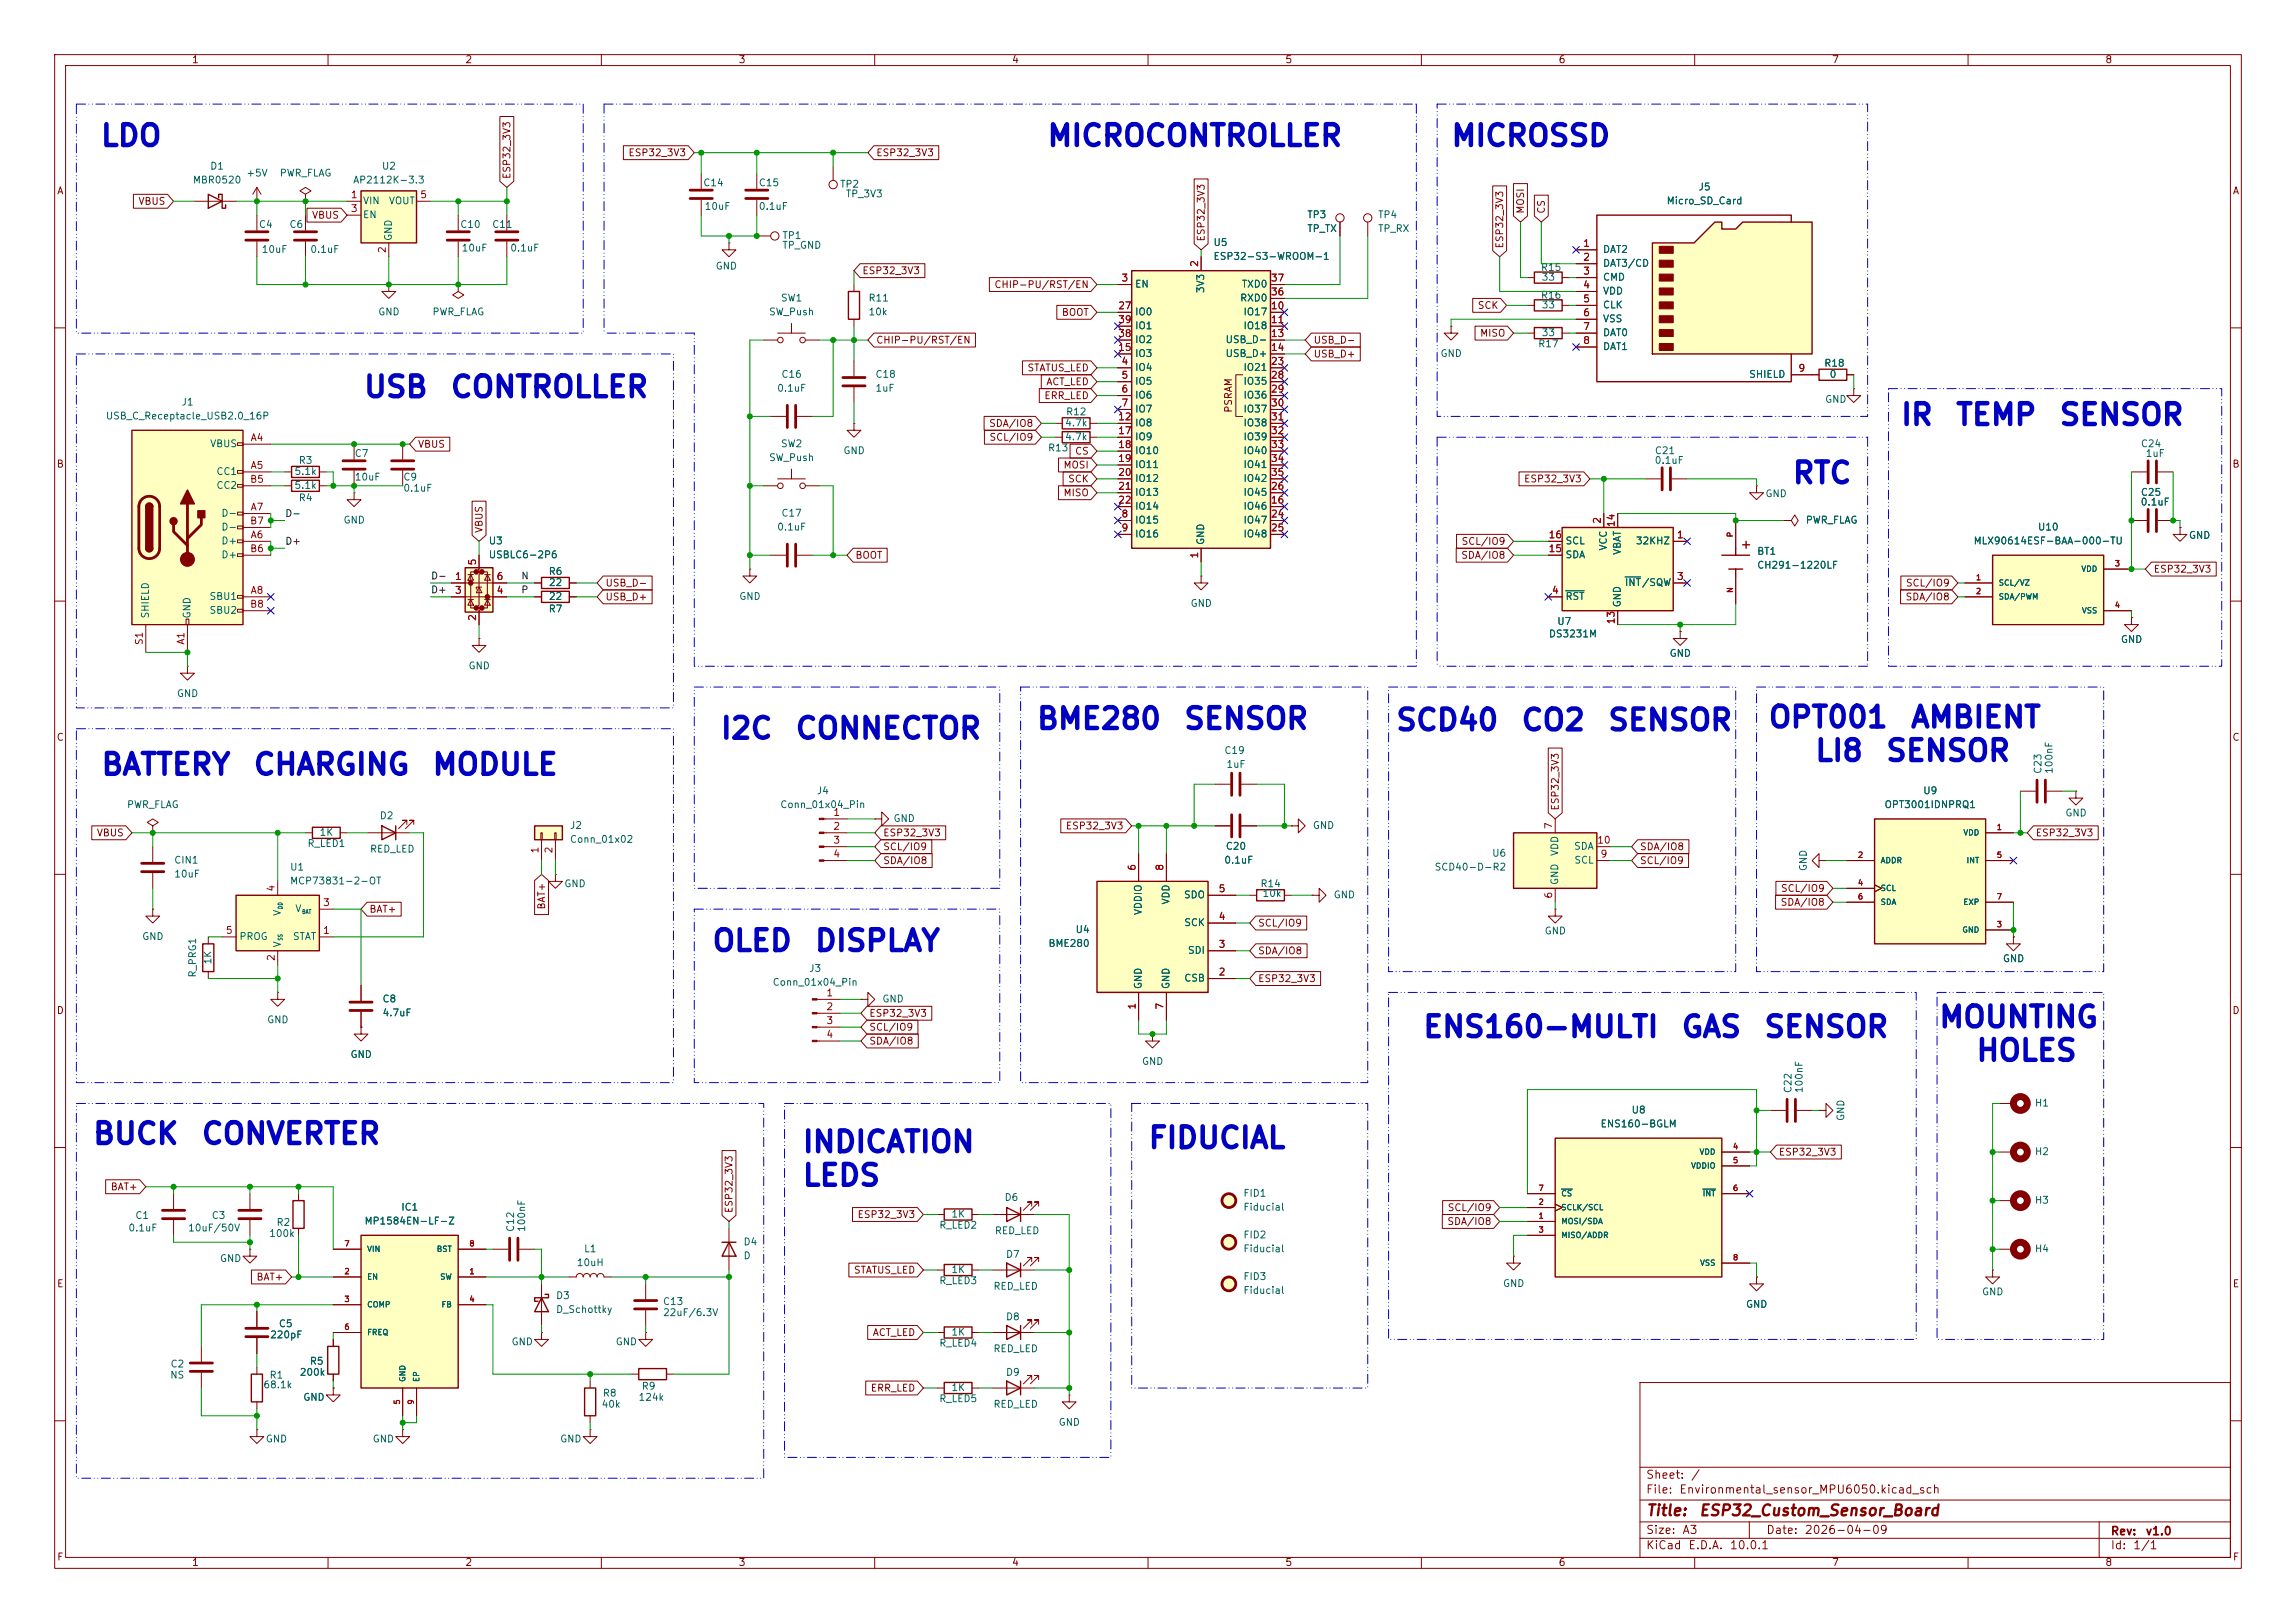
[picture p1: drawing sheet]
<svg xmlns="http://www.w3.org/2000/svg" width="420mm" height="297mm" viewBox="0 0 420 297" stroke-linecap="round" stroke-linejoin="round" font-family="sans-serif">
<defs><g id="words">
<g font-size="3.8" fill="#0000c2">
<text x="18.2" y="27.7">LDO</text>
<text x="191.3" y="27.7">MICROCONTROLLER</text>
<text x="265.2" y="27.7">MICROSSD</text>
<text x="66.3" y="73.7">USB</text>
<text x="82.2" y="73.7">CONTROLLER</text>
<text x="347.5" y="78.7">IR</text>
<text x="357.5" y="78.7">TEMP</text>
<text x="376.5" y="78.7">SENSOR</text>
<text x="327.7" y="89.4">RTC</text>
<text x="131.6" y="136.1">I2C</text>
<text x="145.3" y="136.1">CONNECTOR</text>
<text x="189.4" y="134.4">BME280</text>
<text x="216.3" y="134.4">SENSOR</text>
<text x="255.1" y="134.6">SCD40</text>
<text x="278" y="134.6">CO2</text>
<text x="293.9" y="134.6">SENSOR</text>
<text x="323.3" y="134.1">OPT001</text>
<text x="349.3" y="134.1">AMBIENT</text>
<text x="18.3" y="142.8">BATTERY</text>
<text x="46.1" y="142.8">CHARGING</text>
<text x="78.8" y="142.8">MODULE</text>
<text x="331.8" y="140.2">LI8</text>
<text x="344.7" y="140.2">SENSOR</text>
<text x="130" y="175">OLED</text>
<text x="148.8" y="175">DISPLAY</text>
<text x="260.1" y="190.8">ENS160-MULTI</text>
<text x="307.3" y="190.8">GAS</text>
<text x="322.5" y="190.8">SENSOR</text>
<text x="354.5" y="189">MOUNTING</text>
<text x="361.3" y="195.1">HOLES</text>
<text x="16.8" y="210.3">BUCK</text>
<text x="36.6" y="210.3">CONVERTER</text>
<text x="146.6" y="211.8">INDICATION</text>
<text x="209.8" y="211.1">FIDUCIAL</text>
<text x="146.6" y="218">LEDS</text>
</g>
<g font-size="2" fill="#840000">
<text x="301" y="277.9">Title:</text>
<text x="310.6" y="277.9">ESP32_Custom_Sensor_Board</text>
</g>
<g font-size="1.5" fill="#840000">
<text x="301" y="273.7">File:</text>
<text x="301" y="271">Sheet:</text>
<text x="307.1" y="273.7">Environmental_sensor_MPU6050.kicad_sch</text>
<text x="309.2" y="271">/</text>
<text x="301" y="281.1">Size:</text>
<text x="307.6" y="281.1">A3</text>
<text x="323" y="281.1">Date:</text>
<text x="330" y="281.1">2026-04-09</text>
<text x="386" y="281.3">Rev:</text>
<text x="392.4" y="281.3">v1.0</text>
<text x="301" y="283.9">KiCad</text>
<text x="308.7" y="283.9">E.D.A.</text>
<text x="316.3" y="283.9">10.0.1</text>
<text x="386" y="283.9">Id:</text>
<text x="390.1" y="283.9">1/1</text>
</g>
<g font-size="1.3" fill="#840000">
<text x="35" y="11.9">1</text>
<text x="85" y="11.9">2</text>
<text x="135" y="11.9">3</text>
<text x="185" y="11.9">4</text>
<text x="235" y="11.9">5</text>
<text x="285" y="11.9">6</text>
<text x="335" y="11.9">7</text>
<text x="385" y="11.9">8</text>
<text x="114.8" y="28.9">ESP32_3V3</text>
<text x="160.2" y="28.9">ESP32_3V3</text>
<text x="10.3" y="35.9">A</text>
<text x="93.7" y="32.9" transform="rotate(-90 93.7 32.9)">ESP32_3V3</text>
<text x="408.3" y="35.9">A</text>
<text x="25.2" y="37.8">VBUS</text>
<text x="57" y="40.3">VBUS</text>
<text x="279.1" y="39.2" transform="rotate(-90 279.1 39.2)">MOSI</text>
<text x="282.9" y="39.2" transform="rotate(-90 282.9 39.2)">CS</text>
<text x="220.7" y="44.3" transform="rotate(-90 220.7 44.3)">ESP32_3V3</text>
<text x="275.3" y="45.6" transform="rotate(-90 275.3 45.6)">ESP32_3V3</text>
<text x="157.6" y="50.5">ESP32_3V3</text>
<text x="181.8" y="53">CHIP-PU/RST/EN</text>
<text x="194.1" y="58.1">BOOT</text>
<text x="270.2" y="56.8">SCK</text>
<text x="160.2" y="63.2">CHIP-PU/RST/EN</text>
<text x="240.2" y="63.2">USB_D-</text>
<text x="240.2" y="65.7">USB_D+</text>
<text x="270.6" y="61.9">MISO</text>
<text x="187.8" y="68.3">STATUS_LED</text>
<text x="191.3" y="70.8">ACT_LED</text>
<text x="190.9" y="73.3">ERR_LED</text>
<text x="225.7" y="75.6" transform="rotate(-90 225.7 75.6)">PSRAM</text>
<text x="76.4" y="82.2">VBUS</text>
<text x="180.8" y="78.4">SDA/IO8</text>
<text x="180.9" y="81">SCL/IO9</text>
<text x="196.5" y="83.5">CS</text>
<text x="10.3" y="85.9">B</text>
<text x="194.4" y="86">MOSI</text>
<text x="195.3" y="88.6">SCK</text>
<text x="278.7" y="88.6">ESP32_3V3</text>
<text x="408.2" y="85.9">B</text>
<text x="194.4" y="91.1">MISO</text>
<text x="88.6" y="97.6" transform="rotate(-90 88.6 97.6)">VBUS</text>
<text x="267.2" y="100">SCL/IO9</text>
<text x="110.6" y="107.6">USB_D-</text>
<text x="156.4" y="102.6">BOOT</text>
<text x="267.2" y="102.6">SDA/IO8</text>
<text x="348.5" y="107.6">SCL/IO9</text>
<text x="393.9" y="105.1">ESP32_3V3</text>
<text x="110.6" y="110.2">USB_D+</text>
<text x="348.5" y="110.2">SDA/IO8</text>
<text x="10.3" y="135.9">C</text>
<text x="408.2" y="135.9">C</text>
<text x="285.4" y="148.4" transform="rotate(-90 285.4 148.4)">ESP32_3V3</text>
<text x="17.6" y="153.4">VBUS</text>
<text x="161.4" y="155.9">SCL/IO9</text>
<text x="161.4" y="153.4">ESP32_3V3</text>
<text x="194.9" y="152.1">ESP32_3V3</text>
<text x="299.9" y="155.9">SDA/IO8</text>
<text x="372.3" y="153.4">ESP32_3V3</text>
<text x="161.4" y="158.4">SDA/IO8</text>
<text x="299.9" y="158.4">SCL/IO9</text>
<text x="67.5" y="167.3">BAT+</text>
<text x="100" y="166.6" transform="rotate(-90 100 166.6)">BAT+</text>
<text x="325.6" y="166.1">SDA/IO8</text>
<text x="325.7" y="163.5">SCL/IO9</text>
<text x="230" y="169.9">SCL/IO9</text>
<text x="230" y="174.9">SDA/IO8</text>
<text x="10.3" y="185.9">D</text>
<text x="230" y="180">ESP32_3V3</text>
<text x="408.2" y="185.9">D</text>
<text x="158.9" y="188.9">SCL/IO9</text>
<text x="158.9" y="191.5">SDA/IO8</text>
<text x="158.9" y="186.4">ESP32_3V3</text>
<text x="325.3" y="211.8">ESP32_3V3</text>
<text x="20.1" y="218.1">BAT+</text>
<text x="264.7" y="221.9">SCL/IO9</text>
<text x="134.3" y="222.1" transform="rotate(-90 134.3 222.1)">ESP32_3V3</text>
<text x="156.8" y="223.2">ESP32_3V3</text>
<text x="264.6" y="224.5">SDA/IO8</text>
<text x="156.1" y="233.4">STATUS_LED</text>
<text x="10.3" y="235.9">E</text>
<text x="46.8" y="234.6">BAT+</text>
<text x="408.3" y="235.9">E</text>
<text x="159.5" y="244.8">ACT_LED</text>
<text x="159.2" y="255">ERR_LED</text>
<text x="10.3" y="285.9">F</text>
<text x="35" y="286.9">1</text>
<text x="85" y="286.9">2</text>
<text x="135" y="286.9">3</text>
<text x="185" y="286.9">4</text>
<text x="235" y="286.9">5</text>
<text x="285" y="286.9">6</text>
<text x="335" y="286.9">7</text>
<text x="385" y="286.9">8</text>
<text x="408.3" y="285.9">F</text>
</g>
<g font-size="1.3" fill="#006464">
<text x="35.2" y="33.9">MBR0520</text>
<text x="38.3" y="31.3">D1</text>
<text x="45" y="32.6">+5V</text>
<text x="51.1" y="32.6">PWR_FLAG</text>
<text x="64.5" y="33.9">AP2112K-3.3</text>
<text x="69.7" y="31.3">U2</text>
<text x="128.5" y="34.4">C14</text>
<text x="138.7" y="34.4">C15</text>
<text x="153.6" y="34.6">TP2</text>
<text x="310.6" y="35.2">J5</text>
<text x="66.3" y="37.7">VIN</text>
<text x="66.3" y="40.2">EN</text>
<text x="71" y="37.7">VOUT</text>
<text x="128.8" y="38.7">10uF</text>
<text x="138.7" y="38.7">0.1uF</text>
<text x="154.6" y="36.4">TP_3V3</text>
<text x="239" y="40.2">TP3</text>
<text x="252" y="40.2">TP4</text>
<text x="304.8" y="37.7">Micro_SD_Card</text>
<text x="47.3" y="42">C4</text>
<text x="47.8" y="46.6">10uF</text>
<text x="52.8" y="42">C6</text>
<text x="56.7" y="46.6">0.1uF</text>
<text x="72" y="44.2" transform="rotate(-90 72 44.2)">GND</text>
<text x="84.1" y="42">C10</text>
<text x="84.3" y="46.3">10uF</text>
<text x="89.9" y="42">C11</text>
<text x="93.2" y="46.3">0.1uF</text>
<text x="143" y="44">TP1</text>
<text x="143" y="45.8">TP_GND</text>
<text x="221.9" y="45.3">U5</text>
<text x="221.9" y="47.9">ESP32-S3-WROOM-1</text>
<text x="239" y="42.8">TP_TX</text>
<text x="252" y="42.8">TP_RX</text>
<text x="293.1" y="46.6">DAT2</text>
<text x="130.8" y="49.6">GND</text>
<text x="207.5" y="52.9">EN</text>
<text x="220.6" y="53.7" transform="rotate(-90 220.6 53.7)">3V3</text>
<text x="227" y="52.9">TXD0</text>
<text x="281.8" y="49.9">R15</text>
<text x="281.9" y="51.7">33</text>
<text x="293.1" y="49.1">DAT3/CD</text>
<text x="293.1" y="51.7">CMD</text>
<text x="69.1" y="58">GND</text>
<text x="79" y="58">PWR_FLAG</text>
<text x="140.6" y="58">SW_Push</text>
<text x="142.7" y="55.5">SW1</text>
<text x="158.8" y="58">10k</text>
<text x="158.8" y="55.5">R11</text>
<text x="207.5" y="58">IO0</text>
<text x="226.7" y="55.5">RXD0</text>
<text x="227.3" y="58">IO17</text>
<text x="281.8" y="55">R16</text>
<text x="281.9" y="56.7">33</text>
<text x="293.1" y="54.2">VDD</text>
<text x="293.1" y="56.7">CLK</text>
<text x="293.1" y="59.3">VSS</text>
<text x="207.5" y="65.6">IO3</text>
<text x="207.5" y="63.1">IO2</text>
<text x="207.5" y="60.6">IO1</text>
<text x="224.1" y="63.1">USB_D-</text>
<text x="224.1" y="65.6">USB_D+</text>
<text x="227.3" y="60.6">IO18</text>
<text x="263.4" y="65.6">GND</text>
<text x="281.3" y="63.9">R17</text>
<text x="281.9" y="61.8">33</text>
<text x="293.1" y="61.8">DAT0</text>
<text x="293.1" y="64.4">DAT1</text>
<text x="142" y="72">0.1uF</text>
<text x="142.8" y="69.4">C16</text>
<text x="160" y="72">1uF</text>
<text x="160" y="69.4">C18</text>
<text x="207.5" y="68.2">IO4</text>
<text x="207.5" y="70.7">IO5</text>
<text x="227.3" y="68.2">IO21</text>
<text x="227.3" y="70.7">IO35</text>
<text x="319.8" y="69.4">SHIELD</text>
<text x="333.6" y="67.4">R18</text>
<text x="334.6" y="69.4">0</text>
<text x="19.3" y="77.1">USB_C_Receptacle_USB2.0_16P</text>
<text x="33.1" y="74.5">J1</text>
<text x="194.9" y="76.3">R12</text>
<text x="207.5" y="73.3">IO6</text>
<text x="207.5" y="75.8">IO7</text>
<text x="227.3" y="73.3">IO36</text>
<text x="227.3" y="75.8">IO37</text>
<text x="333.8" y="74">GND</text>
<text x="38.3" y="82.1">VBUS</text>
<text x="64.8" y="83.9">C7</text>
<text x="142.7" y="82.1">SW2</text>
<text x="154.2" y="83.4">GND</text>
<text x="191.6" y="82.9">R13</text>
<text x="194.7" y="78.3">4.7k</text>
<text x="194.7" y="80.9">4.7k</text>
<text x="207.5" y="78.3">IO8</text>
<text x="207.5" y="80.9">IO9</text>
<text x="207.5" y="83.4">IO10</text>
<text x="227.3" y="78.3">IO38</text>
<text x="227.3" y="80.9">IO39</text>
<text x="227.3" y="83.4">IO40</text>
<text x="302.6" y="83.4">C21</text>
<text x="391.5" y="82.1">C24</text>
<text x="392.4" y="83.9">1uF</text>
<text x="39.5" y="87.2">CC1</text>
<text x="39.5" y="89.8">CC2</text>
<text x="53.8" y="89.8">5.1k</text>
<text x="53.8" y="87.2">5.1k</text>
<text x="54.5" y="85.2">R3</text>
<text x="64.8" y="88.2">10uF</text>
<text x="73.7" y="88.2">C9</text>
<text x="140.6" y="84.7">SW_Push</text>
<text x="207.5" y="86">IO11</text>
<text x="207.5" y="88.5">IO12</text>
<text x="227.3" y="86">IO41</text>
<text x="227.3" y="88.5">IO42</text>
<text x="302.6" y="85.2">0.1uF</text>
<text x="40.4" y="94.8">D-</text>
<text x="54.5" y="92">R4</text>
<text x="73.7" y="90.3">0.1uF</text>
<text x="142.8" y="94.8">C17</text>
<text x="207.5" y="91">IO13</text>
<text x="207.5" y="93.6">IO14</text>
<text x="227.3" y="93.6">IO46</text>
<text x="227.3" y="91">IO45</text>
<text x="322.8" y="91.3">GND</text>
<text x="391.5" y="92.8">0.1uF</text>
<text x="391.5" y="91">C25</text>
<text x="40.4" y="99.9">D+</text>
<text x="40.4" y="97.4">D-</text>
<text x="62.7" y="96.1">GND</text>
<text x="89.3" y="99.9">U3</text>
<text x="142" y="97.4">0.1uF</text>
<text x="207.5" y="96.1">IO15</text>
<text x="207.5" y="98.7">IO16</text>
<text x="220.6" y="99.8" transform="rotate(-90 220.6 99.8)">GND</text>
<text x="227.3" y="96.1">IO47</text>
<text x="227.3" y="98.7">IO48</text>
<text x="286.3" y="99.9">SCL</text>
<text x="294.2" y="100.9" transform="rotate(-90 294.2 100.9)">VCC</text>
<text x="296.8" y="101.6" transform="rotate(-90 296.8 101.6)">VBAT</text>
<text x="299.1" y="99.9">32KHZ</text>
<text x="321.3" y="101.8">BT1</text>
<text x="330.2" y="96.1">PWR_FLAG</text>
<text x="360.9" y="99.9">MLX90614ESF-BAA-000-TU</text>
<text x="372.7" y="97.4">U10</text>
<text x="400.3" y="98.9">GND</text>
<text x="40.4" y="102.5">D+</text>
<text x="89.3" y="102.5">USBLC6-2P6</text>
<text x="100.3" y="105.5">R6</text>
<text x="100.3" y="107.5">22</text>
<text x="286.3" y="102.5">SDA</text>
<text x="297.1" y="107.5">INT/SQW</text>
<text x="321.3" y="104.4">CH291-1220LF</text>
<text x="27.5" y="113.3" transform="rotate(-90 27.5 113.3)">SHIELD</text>
<text x="35.2" y="113.3" transform="rotate(-90 35.2 113.3)">GND</text>
<text x="38.2" y="110.1">SBU1</text>
<text x="38.2" y="112.6">SBU2</text>
<text x="100.3" y="112.4">R7</text>
<text x="100.3" y="110.1">22</text>
<text x="135.1" y="110.1">GND</text>
<text x="217.7" y="111.4">GND</text>
<text x="286.3" y="110.1">RST</text>
<text x="296.8" y="111.3" transform="rotate(-90 296.8 111.3)">GND</text>
<text x="283.2" y="116.9">DS3231M</text>
<text x="284.7" y="114.7">U7</text>
<text x="387.9" y="118">GND</text>
<text x="85.6" y="122.8">GND</text>
<text x="305.3" y="120.5">GND</text>
<text x="32.3" y="127.9">GND</text>
<text x="223.9" y="138.3">C19</text>
<text x="224.2" y="140.8">1uF</text>
<text x="373.7" y="141.7" transform="rotate(-90 373.7 141.7)">C23</text>
<text x="375.8" y="141.7" transform="rotate(-90 375.8 141.7)">100nF</text>
<text x="23.1" y="148.2">PWR_FLAG</text>
<text x="142.6" y="148.2">Conn_01x04_Pin</text>
<text x="149.3" y="145.6">J4</text>
<text x="344.6" y="148.2">OPT3001IDNPRQ1</text>
<text x="351.7" y="145.6">U9</text>
<text x="377.7" y="149.7">GND</text>
<text x="56.1" y="155.3">R_LED1</text>
<text x="58.3" y="153.3">1K</text>
<text x="69.4" y="150.2">D2</text>
<text x="104.1" y="152">J2</text>
<text x="104.1" y="154.5">Conn_01x02</text>
<text x="163.3" y="150.7">GND</text>
<text x="224.1" y="155.8">C20</text>
<text x="240" y="152">GND</text>
<text x="287.8" y="155.8">SDA</text>
<text x="31.8" y="158.3">CIN1</text>
<text x="31.8" y="160.9">10uF</text>
<text x="53" y="159.6">U1</text>
<text x="67.6" y="156.3">RED_LED</text>
<text x="223.8" y="158.3">0.1uF</text>
<text x="262.3" y="159.6">SCD40-D-R2</text>
<text x="272.8" y="157.1">U6</text>
<text x="285.3" y="156.7" transform="rotate(-90 285.3 156.7)">VDD</text>
<text x="287.9" y="158.3">SCL</text>
<text x="330.8" y="159.5" transform="rotate(-90 330.8 159.5)">GND</text>
<text x="51.7" y="167.7" transform="rotate(-90 51.7 167.7)">V</text>
<text x="53" y="162.2">MCP73831-2-OT</text>
<text x="53.9" y="167.2">V</text>
<text x="103.1" y="162.7">GND</text>
<text x="209.1" y="167.6" transform="rotate(-90 209.1 167.6)">VDDIO</text>
<text x="214.2" y="165.6" transform="rotate(-90 214.2 165.6)">VDD</text>
<text x="216.5" y="164.7">SDO</text>
<text x="230.5" y="162.7">R14</text>
<text x="230.8" y="164.4">10k</text>
<text x="243.8" y="164.7">GND</text>
<text x="285.3" y="162.1" transform="rotate(-90 285.3 162.1)">GND</text>
<text x="25.9" y="172.3">GND</text>
<text x="43.7" y="172.3">PROG</text>
<text x="51.7" y="173.5" transform="rotate(-90 51.7 173.5)">V</text>
<text x="53.5" y="172.3">STAT</text>
<text x="191.7" y="173.6">BME280</text>
<text x="196.6" y="171">U4</text>
<text x="216.5" y="169.8">SCK</text>
<text x="282.4" y="171.3">GND</text>
<text x="36.2" y="179" transform="rotate(-90 36.2 179)">R_PRG1</text>
<text x="39" y="176.6" transform="rotate(-90 39 176.6)">1K</text>
<text x="147.9" y="178.2">J3</text>
<text x="216.5" y="179.9">CSB</text>
<text x="217.2" y="174.9">SDI</text>
<text x="366.3" y="176.4">GND</text>
<text x="69.9" y="183.7">C8</text>
<text x="141.2" y="180.7">Conn_01x04_Pin</text>
<text x="161.3" y="183.7">GND</text>
<text x="209.1" y="181.1" transform="rotate(-90 209.1 181.1)">GND</text>
<text x="214.2" y="181.1" transform="rotate(-90 214.2 181.1)">GND</text>
<text x="48.8" y="187.6">GND</text>
<text x="69.9" y="186.3">4.7uF</text>
<text x="64" y="193.9">GND</text>
<text x="208.8" y="195.2">GND</text>
<text x="328" y="200.1" transform="rotate(-90 328 200.1)">C22</text>
<text x="330" y="200.1" transform="rotate(-90 330 200.1)">100nF</text>
<text x="372.1" y="202.8">H1</text>
<text x="292.7" y="206.6">ENS160-BGLM</text>
<text x="298.3" y="204.1">U8</text>
<text x="337.7" y="205.2" transform="rotate(-90 337.7 205.2)">GND</text>
<text x="372.1" y="211.7">H2</text>
<text x="73.3" y="221.8">IC1</text>
<text x="183.7" y="220.1">D6</text>
<text x="227.3" y="219.3">FID1</text>
<text x="227.3" y="221.8">Fiducial</text>
<text x="372.1" y="220.6">H3</text>
<text x="23.4" y="225.7">0.1uF</text>
<text x="24.6" y="223.4">C1</text>
<text x="34.3" y="225.7">10uF/50V</text>
<text x="38.6" y="223.4">C3</text>
<text x="49.1" y="226.7">100k</text>
<text x="50.5" y="224.6">R2</text>
<text x="66.6" y="224.4">MP1584EN-LF-Z</text>
<text x="94.3" y="225.5" transform="rotate(-90 94.3 225.5)">C12</text>
<text x="96.4" y="225.5" transform="rotate(-90 96.4 225.5)">100nF</text>
<text x="171.7" y="225.1">R_LED2</text>
<text x="173.9" y="223.1">1K</text>
<text x="181.9" y="226.2">RED_LED</text>
<text x="227.3" y="226.9">FID2</text>
<text x="40.1" y="231.2">GND</text>
<text x="105.4" y="232">10uH</text>
<text x="106.7" y="229.5">L1</text>
<text x="135.9" y="228.2">D4</text>
<text x="135.9" y="230.7">D</text>
<text x="173.9" y="233.3">1K</text>
<text x="183.9" y="230.5">D7</text>
<text x="227.3" y="229.5">Fiducial</text>
<text x="372.1" y="229.5">H4</text>
<text x="101.6" y="238">D3</text>
<text x="121.2" y="239.1">C13</text>
<text x="171.7" y="235.3">R_LED3</text>
<text x="181.6" y="236.3">RED_LED</text>
<text x="227.3" y="234.5">FID3</text>
<text x="227.3" y="237.1">Fiducial</text>
<text x="274.8" y="235.8">GND</text>
<text x="319.3" y="239.6">GND</text>
<text x="362.5" y="237.3">GND</text>
<text x="49.3" y="245.2">220pF</text>
<text x="50.9" y="243.2">C5</text>
<text x="101.6" y="240.6">D_Schottky</text>
<text x="121.2" y="241.1">22uF/6.3V</text>
<text x="173.9" y="244.7">1K</text>
<text x="183.9" y="241.9">D8</text>
<text x="31.1" y="250.5">C2</text>
<text x="56.6" y="250">R5</text>
<text x="93.5" y="246.5">GND</text>
<text x="112.5" y="246.5">GND</text>
<text x="171.7" y="246.7">R_LED4</text>
<text x="181.6" y="247.8">RED_LED</text>
<text x="31" y="252.6">NS</text>
<text x="48.1" y="254.4">68.1k</text>
<text x="49.2" y="252.6">R1</text>
<text x="54.7" y="252.1">200k</text>
<text x="55.4" y="256.6">GND</text>
<text x="109.9" y="257.9">40k</text>
<text x="110.2" y="255.9">R8</text>
<text x="116.7" y="256.6">124k</text>
<text x="117.3" y="254.6">R9</text>
<text x="171.7" y="256.9">R_LED5</text>
<text x="173.9" y="254.9">1K</text>
<text x="181.6" y="257.9">RED_LED</text>
<text x="183.9" y="252.1">D9</text>
<text x="193.5" y="261.2">GND</text>
<text x="48.5" y="264.3">GND</text>
<text x="68.1" y="264.3">GND</text>
<text x="102.4" y="264.3">GND</text>
</g>
<g font-size="1.3" fill="#a90000">
<text x="64.1" y="36.6">1</text>
<text x="64.1" y="39.1">3</text>
<text x="76.8" y="36.6">5</text>
<text x="70.9" y="46.4" transform="rotate(-90 70.9 46.4)">2</text>
<text x="289.5" y="45.5">1</text>
<text x="205" y="51.8">3</text>
<text x="219.5" y="49" transform="rotate(-90 219.5 49)">2</text>
<text x="232.4" y="51.8">37</text>
<text x="289.5" y="48">2</text>
<text x="289.5" y="50.5">3</text>
<text x="289.5" y="53.1">4</text>
<text x="204.4" y="56.9">27</text>
<text x="204.4" y="59.4">39</text>
<text x="232.4" y="56.9">10</text>
<text x="232.4" y="59.4">11</text>
<text x="232.4" y="54.4">36</text>
<text x="289.5" y="55.6">5</text>
<text x="289.5" y="58.2">6</text>
<text x="204.4" y="64.5">15</text>
<text x="204.4" y="62">38</text>
<text x="232.4" y="62">13</text>
<text x="232.4" y="64.5">14</text>
<text x="289.5" y="60.7">7</text>
<text x="289.5" y="63.2">8</text>
<text x="205" y="67.1">4</text>
<text x="205" y="69.6">5</text>
<text x="232.4" y="67.1">23</text>
<text x="232.4" y="69.6">28</text>
<text x="328.9" y="68.3">9</text>
<text x="204.4" y="77.2">12</text>
<text x="205" y="72.1">6</text>
<text x="205" y="74.7">7</text>
<text x="232.4" y="72.1">29</text>
<text x="232.4" y="74.7">30</text>
<text x="232.4" y="77.2">31</text>
<text x="45.7" y="81">A4</text>
<text x="204.4" y="79.8">17</text>
<text x="204.4" y="82.3">18</text>
<text x="232.4" y="79.8">32</text>
<text x="232.4" y="82.3">33</text>
<text x="45.6" y="88.6">B5</text>
<text x="45.7" y="86.1">A5</text>
<text x="204.4" y="84.8">19</text>
<text x="204.4" y="87.4">20</text>
<text x="204.4" y="89.9">21</text>
<text x="232.4" y="89.9">26</text>
<text x="232.4" y="84.8">34</text>
<text x="232.4" y="87.4">35</text>
<text x="45.7" y="93.7">A7</text>
<text x="204.4" y="92.5">22</text>
<text x="205" y="95">8</text>
<text x="232.4" y="92.5">16</text>
<text x="232.4" y="95">24</text>
<text x="293.1" y="96" transform="rotate(-90 293.1 96)">2</text>
<text x="45.6" y="101.3">B6</text>
<text x="45.6" y="96.3">B7</text>
<text x="45.7" y="98.8">A6</text>
<text x="205" y="97.5">9</text>
<text x="232.4" y="97.5">25</text>
<text x="283.2" y="101.3">15</text>
<text x="283.2" y="98.8">16</text>
<text x="295.7" y="96.6" transform="rotate(-90 295.7 96.6)">14</text>
<text x="306.6" y="98.8">1</text>
<text x="83.1" y="106.4">1</text>
<text x="87.4" y="103.6" transform="rotate(-90 87.4 103.6)">5</text>
<text x="90.7" y="106.4">6</text>
<text x="219.5" y="102.3" transform="rotate(-90 219.5 102.3)">1</text>
<text x="306.6" y="106.4">3</text>
<text x="45.6" y="111.5">B8</text>
<text x="45.7" y="109">A8</text>
<text x="83.1" y="109">3</text>
<text x="87.4" y="113.7" transform="rotate(-90 87.4 113.7)">2</text>
<text x="90.7" y="109">4</text>
<text x="283.8" y="109">4</text>
<text x="26.4" y="118.2" transform="rotate(-90 26.4 118.2)">S1</text>
<text x="34" y="118.1" transform="rotate(-90 34 118.1)">A1</text>
<text x="295.7" y="114.3" transform="rotate(-90 295.7 114.3)">13</text>
<text x="152.3" y="149.6">1</text>
<text x="152.3" y="152.1">2</text>
<text x="152.3" y="154.7">3</text>
<text x="284.2" y="151.8" transform="rotate(-90 284.2 151.8)">7</text>
<text x="292.1" y="154.7">10</text>
<text x="98.8" y="156.3" transform="rotate(-90 98.8 156.3)">1</text>
<text x="101.3" y="156.3" transform="rotate(-90 101.3 156.3)">2</text>
<text x="152.3" y="157.2">4</text>
<text x="208" y="159.5" transform="rotate(-90 208 159.5)">6</text>
<text x="213.1" y="159.5" transform="rotate(-90 213.1 159.5)">8</text>
<text x="292.7" y="157.2">9</text>
<text x="50.5" y="163.3" transform="rotate(-90 50.5 163.3)">4</text>
<text x="59" y="166.1">3</text>
<text x="222.8" y="163.6">5</text>
<text x="284.2" y="164.5" transform="rotate(-90 284.2 164.5)">6</text>
<text x="41.2" y="171.2">5</text>
<text x="59" y="171.2">1</text>
<text x="222.8" y="173.7">3</text>
<text x="222.8" y="168.7">4</text>
<text x="50.5" y="176" transform="rotate(-90 50.5 176)">2</text>
<text x="222.8" y="178.8">2</text>
<text x="151.1" y="182.6">1</text>
<text x="151.1" y="185.2">2</text>
<text x="208" y="184.9" transform="rotate(-90 208 184.9)">1</text>
<text x="213.1" y="184.9" transform="rotate(-90 213.1 184.9)">7</text>
<text x="151.1" y="187.7">3</text>
<text x="151.1" y="190.2">4</text>
</g>
<g font-size="1.3" fill="#0f0f0f">
<text x="52.1" y="94.9">D-</text>
<text x="52.1" y="100">D+</text>
<text x="78.7" y="106.3">D-</text>
<text x="95.2" y="106.3">N</text>
<text x="78.7" y="108.9">D+</text>
<text x="95.2" y="108.9">P</text>
</g>
<g font-size="1" fill="#a90000">
<text x="317.2" y="98.4" transform="rotate(-90 317.2 98.4)">P</text>
<text x="361.3" y="106.4">1</text>
<text x="386.7" y="103.9">3</text>
<text x="317.2" y="108.6" transform="rotate(-90 317.2 108.6)">N</text>
<text x="361.3" y="109">2</text>
<text x="386.7" y="111.5">4</text>
<text x="365.1" y="152.1">1</text>
<text x="339.7" y="157.2">2</text>
<text x="365.1" y="157.2">5</text>
<text x="339.7" y="162.3">4</text>
<text x="339.7" y="164.8">6</text>
<text x="365.1" y="164.8">7</text>
<text x="365.1" y="169.9">3</text>
<text x="316.9" y="210.6">4</text>
<text x="316.9" y="213.1">5</text>
<text x="281.3" y="220.7">2</text>
<text x="281.3" y="218.2">7</text>
<text x="316.9" y="218.2">6</text>
<text x="281.3" y="223.3">1</text>
<text x="281.3" y="225.8">3</text>
<text x="62.9" y="233.4">2</text>
<text x="62.9" y="228.3">7</text>
<text x="85.7" y="233.4">1</text>
<text x="85.7" y="228.3">8</text>
<text x="316.9" y="230.9">8</text>
<text x="62.9" y="238.5">3</text>
<text x="85.7" y="238.5">4</text>
<text x="62.9" y="243.6">6</text>
<text x="73.4" y="257.2" transform="rotate(-90 73.4 257.2)">5</text>
<text x="75.9" y="257.2" transform="rotate(-90 75.9 257.2)">9</text>
</g>
<g font-size="1" fill="#006464">
<text x="365.5" y="107.4">SCL/VZ</text>
<text x="380.6" y="104.9">VDD</text>
<text x="365.5" y="110">SDA/PWM</text>
<text x="380.7" y="112.5">VSS</text>
<text x="359" y="153.1">VDD</text>
<text x="343.9" y="158.2">ADDR</text>
<text x="359.6" y="158.2">INT</text>
<text x="343.9" y="163.3">SCL</text>
<text x="343.9" y="165.8">SDA</text>
<text x="359" y="165.8">EXP</text>
<text x="358.9" y="170.9">GND</text>
<text x="309.2" y="214.1">VDDIO</text>
<text x="310.8" y="211.6">VDD</text>
<text x="285.5" y="221.7">SCLK/SCL</text>
<text x="285.5" y="219.2">CS</text>
<text x="311.4" y="219.2">INT</text>
<text x="285.5" y="224.3">MOSI/SDA</text>
<text x="285.5" y="226.8">MISO/ADDR</text>
<text x="67.1" y="229.3">VIN</text>
<text x="79.8" y="229.3">BST</text>
<text x="310.9" y="231.9">VSS</text>
<text x="67.1" y="234.4">EN</text>
<text x="67.1" y="239.5">COMP</text>
<text x="80.4" y="234.4">SW</text>
<text x="80.7" y="239.5">FB</text>
<text x="67.1" y="244.6">FREQ</text>
<text x="74.4" y="253" transform="rotate(-90 74.4 253)">GND</text>
<text x="76.9" y="253" transform="rotate(-90 76.9 253)">EP</text>
</g>
<g font-size=".8" fill="#006464">
<text x="51.9" y="166.4" transform="rotate(-90 51.9 166.4)">DD</text>
<text x="55.2" y="167.4">BAT</text>
<text x="51.9" y="172.2" transform="rotate(-90 51.9 172.2)">SS</text>
</g>
</g></defs>
<g fill="none" stroke="#840000" stroke-width=".18">
<path d="M10 10h400v277h-400zM12 12h396v273h-396zM60 10v2M110 10v2M160 10v2M210 10v2M260 10v2M310 10v2M360 10v2M10 60h2M408 60h2M321.3 88.9v1.3h1.3l-1.3 1.2-1.3-1.2h1.3"/>
<path d="M321.3 88.9h.1M10 110h2M408 110h2M10 160h2M55.9 152.4h1.2M62.2 152.4h1.3M67.3 152.4h7.6M74.4 150.9v-.8h-.7h.7l-1.5 1.5M75.7 150.9v-.8h-.8h.8l-1.5 1.5M160 149.9h1.3v-1.3l1.3 1.3-1.3 1.2v-1.2M160 149.9h.1M408 160h2"/>
<path d="M66 188v1.2h1.3l-1.3 1.3-1.2-1.3h1.2M66 188h.1M66 180.3v2.8M66 185.2v2.8M10 210h2M408 210h2M195.6 255.3v1.2h1.2l-1.2 1.3-1.3-1.3h1.3M195.6 255.3h.1M300 253h108v32h-108zM10 260h2M300 278.5h108M300 274.5h108"/>
<path d="M300 268.5h108M320 278.5v3M384 278.5v6.5M408 260h2M60 285v2M110 285v2M160 285v2M210 285v2M260 285v2M300 281.5h108M310 285v2M360 285v2"/>
</g>
<path d="M64 183.4h4.1M64 184.9h4.1" fill="none" stroke="#840000" stroke-width=".51"/>
<path d="M57.1 151.4h5.1v2h-5.1zM69.8 151.1l2.6 1.3-2.6 1.3zM72.4 151.1v2.6" fill="none" stroke="#840000" stroke-width=".25"/>
<path d="M43.2 163.8h15.2v10.2h-15.2z" fill="#ffffc2"/>
<path d="M43.2 163.8h15.2v10.2h-15.2z" fill="none" stroke="#840000" stroke-width=".25"/>
<g fill="none" stroke="#840000" stroke-width=".18">
<path d="M40.6 171.5h2.6M50.8 161.3v2.5M50.8 174v2.5M58.4 171.5h2.6M58.4 166.4h2.6M50.8 181.6v1.3h1.3l-1.3 1.3-1.3-1.3h1.3M50.8 181.6h.1M149.5 182.9h4.2M149.5 185.4h4.2M149.5 188h4.2M149.5 190.5h4.2M157.5 182.9h1.2v-1.3l1.3 1.3-1.3 1.3v-1.3"/>
<path d="M157.5 182.9h.1M45.7 218.4v2.8M45.7 228.6v1.3h1.3l-1.3 1.2-1.3-1.2h1.3M45.7 228.6h.1M45.7 223.3v2.8"/>
</g>
<path d="M43.7 221.5h4.1M43.7 223h4.1" fill="none" stroke="#840000" stroke-width=".51"/>
<g fill="#840000" stroke="#840000" stroke-width=".18">
<path d="M148.6 182.8h.9v.2h-.9z"/>
<path d="M148.6 185.3h.9v.2h-.9z"/>
<path d="M148.6 187.8h.9v.3h-.9z"/>
<path d="M148.6 190.4h.9v.2h-.9z"/>
</g>
<path d="M24.1 78.7h20.3v35.6h-20.3z" fill="#ffffc2"/>
<g fill="none" stroke="#840000" stroke-width=".18">
<path d="M245.1 40.6v2.6M250.2 40.6v2.6M331.5 68.6h1.2M337.8 68.6h1.3M339.1 71.1v1.3h1.3l-1.3 1.3-1.3-1.3h1.3M339.1 71.1h.1M43.4 81h1v.5h-1zM43.4 86.1h1v.5h-1zM43.4 88.6h1v.6h-1zM43.4 93.7h1v.5h-1zM43.4 96.3h1v.5h-1zM43.4 98.8h1v.5h-1z"/>
<path d="M44.4 81.3h5.1M44.4 86.4h5.1M44.4 99.1h5.1M44.4 94h5.1M44.4 88.9h5.1M44.4 96.5h5.1M64.8 90.2v1.2h1.2l-1.2 1.3-1.3-1.3h1.3M64.8 90.2h.1M326.4 95.3h1.3l.6-1.1 .6 1.1-.6 1-.6-1M326.4 95.3h.1M26.7 114.3v5.1M34 113.3h.5v1h-.5z"/>
<path d="M34.3 114.3v5.1M43.4 101.3h1v.6h-1zM43.4 109h1v.5h-1zM43.4 111.5h1v.5h-1zM44.4 109.2h5.1M44.4 101.6h5.1M44.4 111.8h5.1M34.3 121.9v1.3h1.3l-1.3 1.3-1.3-1.3h1.3M34.3 121.9h.1M31.7 218.4v2.8M54.6 218.4v1.3M31.7 223.3v2.8"/>
<path d="M54.6 224.8v1.3M90.2 228.6h2.8M95 228.6h2.8M99.1 234.9v7.7M104.1 233.7h1.3a.64 .64 0 0 1 .6-.7 .64 .64 0 0 1 .7 .7 .64 .64 0 0 1 .6-.7 .64 .64 0 0 1 .6 .7 .64 .64 0 0 1 .7-.7 .64 .64 0 0 1 .6 .7 .64 .64 0 0 1 .7-.7 .64 .64 0 0 1 .6 .7h1.3M181.6 232.4h7.6M188.7 230.9v-.8h-.7h.7l-1.5 1.5M190 230.9v-.8h-.8h.8l-1.5 1.5M47 240v2.8M47 244.9v2.7M99.1 243.8v1.3h1.2l-1.2 1.3-1.3-1.3h1.3M99.1 243.8h.1"/>
<path d="M107.9 252.7v1.3M107.9 259.1v1.2M181.6 254h7.6M188.7 252.5v-.8h-.7h.7l-1.5 1.5M190 252.5v-.8h-.8h.8l-1.5 1.5M73.7 261.6v1.3h1.2l-1.2 1.3-1.3-1.3h1.3M73.7 261.6h.1M107.9 261.6v1.3h1.3l-1.3 1.3-1.2-1.3h1.2M107.9 261.6h.1"/>
<circle cx="245.1" cy="39.9" r=".76"/>
<circle cx="250.2" cy="39.9" r=".76"/>
</g>
<path d="M24.1 78.7h20.3v35.6h-20.3zM332.7 67.6h5.1v2h-5.1zM26.7 92.7a.64 .64 0 0 1 .6-.6 .64 .64 0 0 1 .6 .6M26.7 100.3a.64 .64 0 0 0 .6 .7 .64 .64 0 0 0 .6-.7M53.6 219.7h2v5.1h-2zM99.1 237.5l1.2 2.5h-2.5zM99.7 236.9h.6v.6h-2.5v.6h.6M184.1 231.1l2.6 1.3-2.6 1.3zM186.7 231.1v2.6M106.9 254h2.1v5.1h-2.1zM184.1 252.7l2.6 1.3-2.6 1.3zM186.7 252.7v2.6" fill="none" stroke="#840000" stroke-width=".25"/>
<path d="M26 91.4a1.9 1.9 0 0 1 2-.4 1.9 1.9 0 0 1 1.2 1.7v7.6a1.91 1.91 0 0 1-1.9 1.9 1.91 1.91 0 0 1-1.9-1.9v-7.7l.2-.7zM31.7 96v1.3l2.6 2.5M34.3 92.2v10.2M36.8 94.7v1.3l-2.5 2.6M29.7 221.5h4.1M29.7 223h4.1M93.2 226.6v4M94.7 226.6v4M45 243.1h4M45 244.6h4" fill="none" stroke="#840000" stroke-width=".51"/>
<g fill="#840000" stroke="#840000" stroke-width=".25">
<path d="M26.7 92.7h1.2v7.6h-1.2z"/>
<path d="M26.9 92.3a.64 .64 0 0 1 .6-.2 .64 .64 0 0 1 .4 .6h-1.2z"/>
<path d="M26.7 100.3h1.2a.64 .64 0 0 1-.6 .7 .64 .64 0 0 1-.6-.7z"/>
<path d="M34.3 89.7l1.3 2.5h-2.6z"/>
<path d="M36.2 93.5h1.3v1.2h-1.3z"/>
<circle cx="31.7" cy="95.4" r=".63"/>
</g>
<circle cx="34.3" cy="102.4" r="1.27" fill="#840000" stroke="#840000" stroke-width=".18"/>
<path d="M302.3 44.5h7.6l3.8-3.9h1.3v1.3h2.5l1.3-1.3h12.7v24.2h-29.2z" fill="#ffffc2"/>
<path d="M302.3 44.5h7.6l3.8-3.9h1.3v1.3h2.5l1.3-1.3h12.7v24.2h-29.2zM327.7 40.6v-1.2h-35.6v30.5h35.6v-5.1" fill="none" stroke="#840000" stroke-width=".25"/>
<g fill="#840000" stroke="#840000" stroke-width=".18">
<path d="M303.5 45.1h2.6v1.3h-2.6z"/>
<path d="M303.5 47.6h2.6v1.3h-2.6z"/>
<path d="M303.5 50.2h2.6v1.2h-2.6z"/>
<path d="M303.5 52.7h2.6v1.3h-2.6z"/>
<path d="M303.5 55.2h2.6v1.3h-2.6z"/>
<path d="M303.5 57.8h2.6v1.3h-2.6z"/>
<path d="M303.5 60.3h2.6v1.3h-2.6z"/>
<path d="M303.5 62.9h2.6v1.2h-2.6z"/>
</g>
<path d="M288.3 45.7h3.8M288.3 48.3h3.8M288.3 50.8h3.8M288.3 53.3h3.8M288.3 55.9h3.8M288.3 58.4h3.8M288.3 61h3.8M288.3 63.5h3.8M327.7 68.6h3.8" fill="none" stroke="#840000" stroke-width=".18"/>
<path d="M66 226.1h17.8v27.9h-17.8z" fill="#ffffc2"/>
<g fill="none" stroke="#840000" stroke-width=".25">
<path d="M38.1 35.6l2.5 1.2-2.5 1.3zM40 36.2v-.6h.6v2.5h.7v-.6M280.7 49.8h5v2h-5zM280.7 54.9h5v2h-5zM318.8 99.7h1.2M319.4 99.1v1.2M315 101.6h5M316.2 104.1h2.6M317.5 100.3v1.3M317.5 104.1v1.3M66 226.1h17.8v27.9h-17.8zM184.1 242.6l2.6 1.2-2.6 1.3z"/>
<path d="M186.7 242.6v2.5"/>
</g>
<g fill="none" stroke="#840000" stroke-width=".18">
<path d="M35.6 36.8h7.6M83.8 39.4v2.8M92.7 39.4v2.8M152.4 30.5v2.5M83.8 52.1v1.2l1 .7-1 .6-1-.6 1-.7M83.8 52.1h.1M83.8 44.2v2.8M92.7 44.2v2.8M279.4 50.8h1.3M279.4 55.9h1.3M285.7 50.8h1.3M285.7 55.9h1.3"/>
<path d="M141 76.2h2.8M145.8 76.2h2.8M156.2 77.5v1.2h1.3l-1.3 1.3-1.3-1.3h1.3M156.2 77.5h.1M317.5 95.3v5M317.5 105.4v5.1M61 233.7h5M61 238.8h5M61 228.6h5M83.8 233.7h5.1M83.8 238.8h5.1M83.8 228.6h5.1"/>
<path d="M61 243.8h5M73.7 254v5.1M76.2 254v5.1M181.6 243.8h7.6M188.7 242.3v-.7h-.7h.7l-1.5 1.5M190 242.3v-.7h-.8h.8l-1.5 1.5"/>
<circle cx="152.4" cy="33.8" r=".76"/>
</g>
<path d="M81.8 42.4h4.1M81.8 43.9h4.1M90.7 42.4h4M90.7 43.9h4M144 74.2v4M145.5 74.2v4" fill="none" stroke="#840000" stroke-width=".51"/>
<path d="M66 34.9h10.2v9.6h-10.2z" fill="#ffffc2"/>
<path d="M66 34.9h10.2v9.6h-10.2zM155.2 53.3h2v5.1h-2z" fill="none" stroke="#840000" stroke-width=".25"/>
<g fill="none" stroke="#840000" stroke-width=".18">
<path d="M47 36.8h.1M47 34.3v2.5M47 39.4v2.8M47 34.3l-.8 1.3M47 34.3l.8 1.3M63.5 36.8h2.5M63.5 39.4h2.5M76.2 36.8h2.5M47 44.2v2.8M71.1 52.1v1.2h1.3l-1.3 1.3-1.3-1.3h1.3M71.1 52.1h.1M71.1 44.5v2.5"/>
<path d="M156.2 52.1v1.2M156.2 58.4v1.3M389.9 95.3h2.8M389.9 86.4h2.8M394.7 95.3h2.8M394.7 86.4h2.8M398.8 96.5v1.3h1.2l-1.2 1.3-1.3-1.3h1.3M398.8 96.5h.1M389.9 113v1.3h1.3l-1.3 1.3-1.3-1.3h1.3M389.9 113h.1"/>
</g>
<path d="M45 42.4h4M45 43.9h4M392.9 84.3v4.1M392.9 93.2v4.1M394.5 84.3v4.1M394.5 93.2v4.1" fill="none" stroke="#840000" stroke-width=".51"/>
<path d="M364.5 101.6h20.3v12.7h-20.3z" fill="#ffffc2"/>
<path d="M53.3 87.9h5.1v2h-5.1zM99.1 105.7h5v2h-5zM364.5 101.6h20.3v12.7h-20.3z" fill="none" stroke="#840000" stroke-width=".25"/>
<g fill="none" stroke="#840000" stroke-width=".18">
<path d="M55.9 35.6l1-.7-1-.6-1 .6 1 .7v1.2M55.9 36.8h.1M55.9 39.4v2.8M55.9 44.2v2.8M52.1 88.9h1.2M58.4 88.9h1.3M97.8 106.7h1.3M104.1 106.7h1.3M359.4 106.7h5.1M359.4 109.2h5.1M384.8 104.1h5.1M384.8 111.8h5.1"/>
<path d="M222.2 143.5h2.8M227.1 143.5h2.8"/>
</g>
<path d="M53.8 42.4h4.1M53.8 43.9h4.1M225.3 141.5v4M226.8 141.5v4" fill="none" stroke="#840000" stroke-width=".51"/>
<path d="M200.7 161.3h20.3v20.3h-20.3z" fill="#ffffc2"/>
<path d="M99.1 108.2h5v2h-5zM200.7 161.3h20.3v20.3h-20.3z" fill="none" stroke="#840000" stroke-width=".25"/>
<g fill="none" stroke="#840000" stroke-width=".18">
<path d="M128.3 31.8v2.7M128.3 36.6v2.8M97.8 109.2h1.3M104.1 109.2h1.3M208.3 156.2v5.1M213.4 156.2v5.1M222.2 151.1h2.8M227.1 151.1h2.8M236.2 151.1h1.3v-1.2l1.3 1.2-1.3 1.3v-1.3M236.2 151.1h.1M221 179.1h5.1M221 174h5.1"/>
<path d="M221 168.9h5.1M221 163.8h5.1M208.3 181.6v5.1M213.4 181.6v5.1"/>
</g>
<path d="M126.2 34.8h4.1M126.2 36.3h4.1M225.3 149.1v4.1M226.8 149.1v4.1" fill="none" stroke="#840000" stroke-width=".51"/>
<path d="M85.1 103.9h5.1v8.1h-5.1z" fill="#ffffc2"/>
<g fill="#840000" stroke="#840000" stroke-width=".51">
<circle cx="86.1" cy="106.7" r=".25"/>
<circle cx="87.1" cy="104.6" r=".25"/>
<circle cx="87.1" cy="111.3" r=".25"/>
<circle cx="88.1" cy="104.6" r=".25"/>
<circle cx="88.1" cy="111.3" r=".25"/>
<circle cx="89.2" cy="109.2" r=".25"/>
</g>
<g fill="none" stroke="#840000" stroke-width=".18">
<path d="M301 87.6h2.8M305.8 87.6h2.8M82.5 106.7h10.2M82.5 109.2h10.2M85.6 109.7h1M85.6 105.2h1M86.1 105.2l.5 1h-1zM86.1 109.7l.5 1h-1zM87.1 104.6h-1v6.7h1M87.6 101.6v2.5l-.5 .5h1l-.5 .6v5.5l-.5 .6h1l-.5 .5v2.5M87.6 107.4l.5 1.1h-1zM88.1 107.4h-1v.4"/>
<path d="M88.1 104.6h1.1v6.7h-1.1M88.6 109.7h1.1M88.6 105.2h1.1M89.2 105.2l.5 1h-1.1zM89.2 109.7l.5 1h-1.1z"/>
</g>
<path d="M85.1 103.9h5.1v8.1h-5.1z" fill="none" stroke="#840000" stroke-width=".25"/>
<path d="M304 85.6v4.1M305.6 85.6v4.1" fill="none" stroke="#840000" stroke-width=".51"/>
<path d="M285.7 96.5h20.4v15.3h-20.4z" fill="#ffffc2"/>
<path d="M285.7 96.5h20.4v15.3h-20.4zM229.9 162.8h5v2h-5zM172.7 221.2h5.1v2.1h-5.1z" fill="none" stroke="#840000" stroke-width=".25"/>
<g fill="none" stroke="#840000" stroke-width=".18">
<path d="M138.4 31.8v2.7M138.4 36.6v2.8M283.2 99.1h2.5M293.4 94v2.5M295.9 94v2.5M306.1 99.1h2.5M283.2 109.2h2.5M283.2 101.6h2.5M295.9 111.8v2.5M306.1 106.7h2.5M228.6 163.8h1.3M234.9 163.8h1.3"/>
<path d="M171.4 222.2h1.3M177.8 222.2h1.3"/>
</g>
<path d="M286.4 108.1h3.4M297.3 105.6h2.8" fill="none" stroke="#006464" stroke-width=".18"/>
<path d="M136.4 34.8h4.1M136.4 36.3h4.1" fill="none" stroke="#840000" stroke-width=".51"/>
<path d="M284.5 208.3h30.5v25.4h-30.5z" fill="#ffffc2"/>
<path d="M280.7 59.9h5v2.1h-5zM284.5 208.3h30.5v25.4h-30.5zM184.1 221l2.6 1.2-2.6 1.3zM186.7 221v2.5M172.7 242.8h5.1v2.1h-5.1z" fill="none" stroke="#840000" stroke-width=".25"/>
<g fill="none" stroke="#840000" stroke-width=".18">
<path d="M138.4 43.2h2.6M265.4 59.7v1.3h1.3l-1.3 1.2-1.2-1.2h1.2M265.4 59.7h.1M156.2 66v2.8M156.2 70.9v2.8M279.4 61h1.3M285.7 61h1.3M219.7 105.4v1.3h1.3l-1.3 1.3-1.3-1.3h1.3M219.7 105.4h.1M307.3 115.6v1.2h1.3l-1.3 1.3-1.2-1.3h1.2M307.3 115.6h.1M284.5 166.4v1.2h1.2l-1.2 1.3-1.3-1.3h1.3"/>
<path d="M284.5 166.4h.1M279.4 218.4h5.1M315 210.8h5M315 213.4h5M315 218.4h5M323.8 203.2h2.8M328.7 203.2h2.8M332.7 203.2h1.3v-1.3l1.3 1.3-1.3 1.3v-1.3M332.7 203.2h.1M365.8 210.8h2.5M365.8 219.7h2.5M365.8 201.9h2.5"/>
<path d="M181.6 222.2h7.6M188.7 220.7v-.7h-.7h.7l-1.5 1.5M190 220.7v-.7h-.8h.8l-1.5 1.5M276.9 229.9v1.2h1.2l-1.2 1.3-1.3-1.3h1.3M276.9 229.9h.1M279.4 223.5h5.1M279.4 221h5.1M279.4 226.1h5.1M284.5 220.3l1.2 .7-1.2 .6M315 231.1h5M364.5 232.4v1.3h1.3l-1.3 1.2-1.3-1.2h1.3M364.5 232.4h.1"/>
<path d="M365.8 228.6h2.5M171.4 243.8h1.3M177.8 243.8h1.3"/>
<circle cx="141.7" cy="43.2" r=".76"/>
</g>
<path d="M285.6 217.6h2M311.5 217.6h2.3" fill="none" stroke="#006464" stroke-width=".18"/>
<path d="M154.2 69.1h4M154.2 70.6h4M326.9 201.2v4M328.4 201.2v4" fill="none" stroke="#840000" stroke-width=".51"/>
<g fill="none" stroke="#840000" stroke-width="1.3">
<circle cx="369.6" cy="201.9" r="1.27"/>
<circle cx="369.6" cy="210.8" r="1.27"/>
<circle cx="369.6" cy="219.7" r="1.27"/>
<circle cx="369.6" cy="228.6" r="1.27"/>
</g>
<path d="M276.9 152.4h15.2v10.2h-15.2z" fill="#ffffc2"/>
<path d="M276.9 152.4h15.2v10.2h-15.2z" fill="none" stroke="#840000" stroke-width=".25"/>
<path d="M284.5 149.9v2.5M292.1 157.5h2.5M292.1 154.9h2.5M332.7 157.5v-1.3l-1.2 1.3 1.2 1.3v-1.3h1.3M334 157.5h.1M369.6 144.8h2.8M374.4 144.8h2.8M379.7 144.8v1.3h1.3l-1.3 1.2-1.2-1.2h1.2M379.7 144.8h.1M284.5 162.6v2.5" fill="none" stroke="#840000" stroke-width=".18"/>
<path d="M372.6 142.7v4.1M374.1 142.7v4.1" fill="none" stroke="#840000" stroke-width=".51"/>
<path d="M207 49.5h25.4v50.8h-25.4z" fill="#ffffc2"/>
<path d="M207 49.5h25.4v50.8h-25.4z" fill="none" stroke="#840000" stroke-width=".25"/>
<g fill="none" stroke="#840000" stroke-width=".18">
<path d="M204.5 52.1h2.5M204.5 57.2h2.5M204.5 59.7h2.5M219.7 47v2.5M232.4 52.1h2.5M232.4 57.2h2.5M232.4 59.7h2.5M232.4 54.6h2.5M204.5 67.3h2.5M204.5 69.9h2.5M204.5 72.4h2.5M204.5 74.9h2.5"/>
<path d="M204.5 77.5h2.5M204.5 62.2h2.5M204.5 64.8h2.5M227.3 68.6h-1.2v7.6h1.2M232.4 67.3h2.5M232.4 69.9h2.5M232.4 72.4h2.5M232.4 74.9h2.5M232.4 77.5h2.5M232.4 62.2h2.5M232.4 64.8h2.5M204.5 95.3h2.5"/>
<path d="M204.5 97.8h2.5M204.5 92.7h2.5M204.5 80h2.5M204.5 82.6h2.5M204.5 85.1h2.5M204.5 87.6h2.5M204.5 90.2h2.5M232.4 95.3h2.5M232.4 97.8h2.5M232.4 92.7h2.5M232.4 80h2.5M232.4 82.6h2.5"/>
<path d="M232.4 85.1h2.5M232.4 87.6h2.5M232.4 90.2h2.5M219.7 100.3v2.6"/>
</g>
<path d="M342.9 149.9h20.3v22.8h-20.3z" fill="#ffffc2"/>
<path d="M194.3 76.5h5.1v2h-5.1zM194.3 79h5.1v2h-5.1zM53.3 85.3h5.1v2.1h-5.1zM342.9 149.9h20.3v22.8h-20.3zM172.7 231.4h5.1v2h-5.1zM172.7 253h5.1v2h-5.1z" fill="none" stroke="#840000" stroke-width=".25"/>
<g fill="none" stroke="#840000" stroke-width=".18">
<path d="M133.3 44.5v1.2h1.3l-1.3 1.3-1.2-1.3h1.2M133.3 44.5h.1M144.8 59.2v1.8M139.7 62.2h2.5M142.2 61h5.1M147.3 62.2h2.6M193 77.5h1.3M199.4 77.5h1.3M52.1 86.4h1.2M58.4 86.4h1.3M64.8 81.3v2.8M64.8 86.1v2.8"/>
<path d="M73.7 81.3v2.8M73.7 86.1v2.8M139.7 88.9h2.5M142.2 87.6h5.1M144.8 85.9v1.7M147.3 88.9h2.6M193 80h1.3M199.4 80h1.3M87.6 116.8v1.3h1.3l-1.3 1.3-1.2-1.3h1.2M87.6 116.8h.1M137.2 104.1v1.3h1.2l-1.2 1.3-1.3-1.3h1.3M137.2 104.1h.1"/>
<path d="M141 101.6h2.8M145.8 101.6h2.8M150.7 152.4h4.2M150.7 157.5h4.2M150.7 149.9h4.2M150.7 154.9h4.2M337.8 157.5h5.1M363.2 152.4h5.1M363.2 157.5h5.1M240 163.8h1.3v-1.2l1.3 1.2-1.3 1.3v-1.3M240 163.8h.1M337.8 162.6h5.1"/>
<path d="M337.8 165.1h5.1M342.9 161.9l1.3 .7-1.3 .6M363.2 170.2h5.1M363.2 165.1h5.1M368.3 171.5v1.2h1.3l-1.3 1.3-1.3-1.3h1.3M368.3 171.5h.1M210.8 189.2v1.3h1.3l-1.3 1.3-1.3-1.3h1.3M210.8 189.2h.1M171.4 232.4h1.3M177.8 232.4h1.3M321.3 233.7v1.2h1.3l-1.3 1.3-1.3-1.3h1.3M321.3 233.7h.1"/>
<path d="M171.4 254h1.3M177.8 254h1.3"/>
<circle cx="142.7" cy="62.2" r=".51"/>
<circle cx="146.8" cy="62.2" r=".51"/>
<circle cx="142.7" cy="88.9" r=".51"/>
<circle cx="146.8" cy="88.9" r=".51"/>
</g>
<g fill="#ffffc2" stroke="#ffffc2" stroke-width=".18">
<circle cx="224.8" cy="219.7" r="1.27"/>
<circle cx="224.8" cy="227.3" r="1.27"/>
<circle cx="224.8" cy="234.9" r="1.27"/>
</g>
<g fill="none" stroke="#840000" stroke-width=".51">
<path d="M62.7 84.3h4.1M62.7 85.9h4.1M71.6 84.3h4.1M71.6 85.9h4.1M144 99.6v4M145.5 99.6v4"/>
<circle cx="224.8" cy="219.7" r="1.27"/>
<circle cx="224.8" cy="227.3" r="1.27"/>
<circle cx="224.8" cy="234.9" r="1.27"/>
</g>
<g fill="#840000" stroke="#840000" stroke-width=".18">
<path d="M149.9 149.7h.8v.3h-.8z"/>
<path d="M149.9 152.3h.8v.2h-.8z"/>
<path d="M149.9 154.8h.8v.3h-.8z"/>
<path d="M149.9 157.4h.8v.2h-.8z"/>
</g>
<path d="M97.8 151.1h5.1v2.6h-5.1z" fill="#ffffc2"/>
<path d="M97.8 151.1h5.1v2.6h-5.1zM37.1 172.7h2v5.1h-2zM132.1 227.3h2.5M133.3 227.3l1.3 2.6h-2.5zM46 251.5h2v5h-2zM59.9 246.4h2.1v5.1h-2.1zM116.8 250.4h5.1v2.1h-5.1z" fill="none" stroke="#840000" stroke-width=".25"/>
<g fill="none" stroke="#840000" stroke-width=".18">
<path d="M24.4 35.6h6.2l1.1 1.2-1.1 1.3h-6.2zM56.2 38.1h6.2l1.1 1.3-1.1 1.2h-6.2zM91.4 21.3h2.6v11.9l-1.3 1.1-1.3-1.1zM114 26.7h11.9l1.1 1.2-1.1 1.3h-11.9zM159.9 26.7h11.8v2.5h-11.8l-1.2-1.3zM218.4 32.8h2.6v11.8l-1.3 1.1-1.3-1.1zM273 34h2.6v11.9l-1.3 1.1-1.3-1.1zM276.9 33.6h2.5v5.9l-1.3 1.1-1.2-1.1zM280.7 35.7h2.5v3.8l-1.3 1.1-1.2-1.1zM157.3 48.3h11.9v2.5h-11.9l-1.1-1.3zM181 50.8h18.5l1.2 1.3-1.2 1.2h-18.5zM193.3 55.9h6.2l1.2 1.3-1.2 1.2h-6.2z"/>
<path d="M204.5 52.1h2.5M204.5 57.2h2.5M204.5 59.7h2.5M219.7 47v2.5M232.4 52.1h2.5M232.4 57.2h2.5M232.4 59.7h2.5M232.4 54.6h2.5M245.1 40.6v2.6M269.4 54.6h5.1l1.1 1.3-1.1 1.3h-5.1zM269.8 59.7h5.9l1.2 1.3-1.2 1.2h-5.9zM288.3 45.7h3.8"/>
<path d="M288.3 48.3h3.8M288.3 50.8h3.8M288.3 53.3h3.8M288.3 55.9h3.8M288.3 58.4h3.8M159.9 61h18.5v2.5h-18.5l-1.2-1.3zM180 76.2h9.4l1.1 1.3-1.1 1.2h-9.4zM180.1 78.7h9.3l1.1 1.3-1.1 1.3h-9.3zM187 66h12.5l1.2 1.3-1.2 1.3h-12.5zM190.1 71.1h9.4l1.2 1.3-1.2 1.3h-9.4zM190.5 68.6h9l1.2 1.3-1.2 1.2h-9zM204.5 67.3h2.5"/>
<path d="M204.5 69.9h2.5M204.5 72.4h2.5M204.5 74.9h2.5M204.5 77.5h2.5M204.5 62.2h2.5M204.5 64.8h2.5M232.4 67.3h2.5M232.4 69.9h2.5M232.4 72.4h2.5M232.4 74.9h2.5M232.4 77.5h2.5M232.4 62.2h2.5"/>
<path d="M232.4 64.8h2.5M239.9 61h8.9v2.5h-8.9l-1.1-1.3zM239.9 63.5h8.9v2.5h-8.9l-1.1-1.2zM288.3 61h3.8M288.3 63.5h3.8M327.7 68.6h5M337.8 68.6h1.3M76 80h6.3v2.6h-6.3l-1.1-1.3zM86.4 91.7h2.5v6.2l-1.3 1.2-1.2-1.2zM193.6 88.9h5.9l1.2 1.3-1.2 1.2h-5.9zM193.6 83.8h5.9l1.2 1.3-1.2 1.3h-5.9zM194.5 86.4h5l1.2 1.2-1.2 1.3h-5z"/>
<path d="M195.7 81.3h3.8l1.2 1.3-1.2 1.2h-3.8zM204.5 95.3h2.5M204.5 97.8h2.5M204.5 92.7h2.5M204.5 80h2.5M204.5 82.6h2.5M204.5 85.1h2.5M204.5 87.6h2.5M204.5 90.2h2.5M232.4 95.3h2.5M232.4 97.8h2.5M232.4 92.7h2.5"/>
<path d="M232.4 80h2.5M232.4 82.6h2.5M232.4 85.1h2.5M232.4 87.6h2.5M232.4 90.2h2.5M266.4 97.8h9.3l1.2 1.3-1.2 1.2h-9.3zM277.9 86.4h11.8l1.1 1.2-1.1 1.3h-11.8zM283.2 99.1h2.5M293.4 94v2.5M295.9 94v2.5M306.1 99.1h2.5M317.5 95.3v5"/>
<path d="M326.4 95.3h.1M389.9 95.3h2.8M394.7 95.3h2.8M398.8 96.5h.1M82.5 106.7h2.6M82.5 109.2h2.6M87.6 101.6v2.5M87.6 111.8v2.5M90.2 106.7h2.5M90.2 109.2h2.5M97.8 106.7h1.3M97.8 109.2h1.3"/>
<path d="M104.1 106.7h1.3M104.1 109.2h1.3M110.3 107.9h9v2.6h-9l-1.1-1.3zM110.3 105.4h9v2.6h-9l-1.1-1.3zM156.1 100.3h6.2v2.6h-6.2l-1.2-1.3zM219.7 100.3v2.6M266.4 100.3h9.3l1.2 1.3-1.2 1.3h-9.3zM283.2 109.2h2.5M283.2 101.6h2.5M295.9 111.8v2.5M306.1 106.7h2.5M307.3 115.6h.1"/>
<path d="M317.5 105.4v5.1M347.7 107.9h9.3l1.1 1.3-1.1 1.3h-9.3zM347.7 105.4h9.3l1.1 1.3-1.1 1.3h-9.3zM359.4 106.7h5.1M359.4 109.2h5.1M384.8 104.1h5.1M384.8 111.8h5.1M389.9 113h.1M393.5 102.9h11.9v2.5h-11.9l-1.1-1.3zM283.2 136.9h2.6v11.8l-1.3 1.2-1.3-1.2zM16.8 151.1h6.2l1.1 1.3-1.1 1.3h-6.2zM27.9 151.1l1.1-.6-1.1-.6-1 .6 1 .6v1.3"/>
<path d="M27.9 152.4h.1M27.9 154.9v2.8M27.9 159.8v2.8M98.9 152.4h.3v1.3h-.3zM99.1 153.7v3.8M101.5 152.4h.2v1.3h-.2zM101.6 153.7v3.8M161.1 153.7h9.3v2.5h-9.3l-1.1-1.3zM161.1 151.1h11.9v2.6h-11.9l-1.1-1.3zM161.1 156.2h9.4v2.6h-9.4l-1.1-1.3zM194 149.9h11.9l1.1 1.2-1.1 1.3h-11.9zM208.3 156.2v5.1"/>
<path d="M213.4 156.2v5.1M222.2 151.1h2.8M227.1 151.1h2.8M299.6 156.2h9.3v2.6h-9.3l-1.2-1.3zM299.6 153.7h9.3v2.5h-9.3l-1.2-1.3zM337.8 157.5h5.1M363.2 152.4h5.1M363.2 157.5h5.1M372 151.1h11.8v2.6h-11.8l-1.2-1.3zM27.9 166.4v1.2h1.3l-1.3 1.3-1.2-1.3h1.2M27.9 166.4h.1M38.1 171.5v1.2"/>
<path d="M38.1 177.8v1.3M67.2 165.1h6.2v2.5h-6.2l-1.2-1.2zM97.8 161.1l1.3-1.1 1.2 1.1v6.3h-2.5zM101.6 160v1.3h1.3l-1.3 1.3-1.3-1.3h1.3M101.6 160h.1M221 179.1h5.1M221 174h5.1M221 168.9h5.1M221 163.8h5.1M229.7 172.7h9.4v2.6h-9.4l-1.1-1.3zM229.7 177.8h11.9v2.5h-11.9l-1.1-1.2zM229.7 167.6h9.3v2.6h-9.3l-1.1-1.3z"/>
<path d="M324.8 163.8h9.4l1.1 1.3-1.1 1.3h-9.4zM324.9 161.3h9.3l1.1 1.3-1.1 1.2h-9.3zM337.8 162.6h5.1M337.8 165.1h5.1M342.9 161.9l1.3 .7-1.3 .6M363.2 170.2h5.1M363.2 165.1h5.1M368.3 171.5h.1M66 188h.1M66 180.3v2.8M66 185.2v2.8M158.6 186.7h9.3v2.5h-9.3l-1.1-1.2z"/>
<path d="M158.6 189.2h9.4v2.6h-9.4l-1.1-1.3zM158.6 184.1h11.8v2.6h-11.8l-1.1-1.3zM208.3 181.6v5.1M213.4 181.6v5.1M19.3 215.9h6.3l1.1 1.3-1.1 1.2h-6.3zM132.1 210.6h2.5v11.8l-1.3 1.1-1.2-1.1zM263.9 219.7h9.3l1.1 1.3-1.1 1.3h-9.3zM279.4 218.4h5.1M315 210.8h5M315 213.4h5M315 218.4h5M325 209.5h11.8v2.6h-11.8l-1.2-1.3z"/>
<path d="M46 232.4h6.2l1.1 1.3-1.1 1.3h-6.2zM61 233.7h5M61 238.8h5M61 228.6h5M83.8 233.7h5.1M83.8 238.8h5.1M83.8 228.6h5.1M118.1 234.9v2.8M118.1 239.8v2.8M133.3 224.8v7.6M155.3 231.1h12.5l1.1 1.3-1.1 1.3h-12.5zM155.9 221h11.9l1.1 1.2-1.1 1.3h-11.9z"/>
<path d="M263.8 222.2h9.4l1.1 1.3-1.1 1.3h-9.4zM279.4 223.5h5.1M279.4 221h5.1M279.4 226.1h5.1M284.5 220.3l1.2 .7-1.2 .6M315 231.1h5M321.3 233.7h.1M36.8 246.4v2.8M36.8 251.2v2.8M47 240v2.8M47 244.9v2.7M47 250.2v1.3"/>
<path d="M47 256.5v1.3M61 254v1.3h1.2l-1.2 1.2-1.3-1.2h1.3M61 254h.1M61 245.1v1.3M61 251.5v1.2M61 243.8h5M73.7 254v5.1M76.2 254v5.1M115.6 251.5h1.2M118.1 243.8v1.3h1.3l-1.3 1.3-1.3-1.3h1.3M118.1 243.8h.1M121.9 251.5h1.3"/>
<path d="M158.4 252.7h9.4l1.1 1.3-1.1 1.3h-9.4zM158.7 242.6h9.1l1.1 1.2-1.1 1.3h-9.1zM47 261.6v1.3h-1.3l1.3 1.3 1.3-1.3h-1.3M47 261.6h.1"/>
</g>
<path d="M25.9 159.5h4.1M25.9 158h4.1M116.1 238h4M116.1 239.5h4M34.8 249.4h4.1M34.8 251h4.1" fill="none" stroke="#840000" stroke-width=".51"/>
<g fill="none" stroke="#0000c2" stroke-width=".18" stroke-dasharray="1.7 .6 0 .6 0 .6">
<path d="M14 19.1h92.7v41.9h-92.7zM110.5 19.1v41.9M110.5 19.1h148.6M259.1 19.1v102.8M262.9 19.1h78.7v57.1h-78.7zM14 64.8h109.2v64.7h-109.2zM127 61h-16.5M345.4 71.1h61v50.8h-61zM262.9 80h78.7M262.9 80v41.9M341.6 80v41.9M14 133.4h109.2v64.7h-109.2z"/>
<path d="M127 121.9v-60.9M127 125.7h55.9v36.9h-55.9zM186.7 125.7h63.5v72.4h-63.5zM254 125.7h63.5v52.1h-63.5zM259.1 121.9h-132.1M298.4 121.9h.1M298.4 121.9h-35.5M321.3 125.7h63.5v52.1h-63.5zM341.6 121.9h-43.2M127 166.4h55.9v31.7h-55.9zM254 181.6h96.5v63.5h-96.5zM354.3 181.6h30.5v63.5h-30.5z"/>
<path d="M14 201.9h125.7v68.6h-125.7zM143.5 201.9h59.7v64.8h-59.7zM207 201.9h43.2v52.1h-43.2z"/>
</g>
<g fill="none" stroke="#009600" stroke-width=".18">
<path d="M31.7 36.8h3.9M43.2 36.8h20.3M47 36.8v2.6M55.9 36.8v2.6M78.7 36.8h14M83.8 36.8v2.6M92.7 34.3v5.1M127 27.9h31.7M128.3 39.4v3.8h10.1v-3.8M128.3 27.9v3.9M138.4 27.9v3.9M152.4 27.9v2.6"/>
<path d="M47 47v5.1h45.7v-5.1M55.9 47v5.1M71.1 47v5.1M83.8 47v5.1M133.3 43.2v1.3M156.2 49.5v2.6M156.2 59.7v6.3M200.7 52.1h3.8M200.7 57.2h3.8M219.7 45.7v1.3M245.1 43.2v8.9h-10.2M250.2 43.2v11.4h-15.3"/>
<path d="M274.3 47v6.3h14M275.6 55.9h3.8M278.1 40.6v10.2h1.3M281.9 40.6v7.7h6.4M287 55.9h1.3M287 50.8h1.3M288.3 58.4h-22.9v1.3M137.2 76.2h3.8M139.7 62.2h-2.5v41.9M149.9 62.2h8.8M152.4 62.2v14h-3.8M156.2 73.7v3.8"/>
<path d="M190.5 77.5h2.5M200.7 77.5h3.8M200.7 67.3h3.8M200.7 69.9h3.8M200.7 72.4h3.8M234.9 62.2h3.9M234.9 64.8h3.9M276.9 61h2.5M287 61h1.3M339.1 68.6v2.5M49.5 88.9h2.6M49.5 81.3h25.4"/>
<path d="M49.5 95.3h2.6M49.5 94v2.5M49.5 99.1v2.5M49.5 86.4h2.6M59.7 86.4h1.3v2.5M59.7 88.9h14M64.8 88.9v1.3M87.6 99.1v2.5M137.2 88.9h2.5M149.9 88.9h2.5v12.7M190.5 80h2.5M200.7 87.6h3.8"/>
<path d="M200.7 80h3.8M200.7 90.2h3.8M200.7 82.6h3.8M200.7 85.1h3.8M276.9 99.1h6.3M290.8 87.6h10.2M293.4 87.6v6.4M295.9 94h21.6v1.3h8.9M308.6 87.6h12.7v1.3M389.9 86.4v17.7h2.5M397.5 86.4v8.9h1.3v1.2M26.7 119.4h7.6v2.5"/>
<path d="M49.5 100.3h2.6M78.7 109.2h3.8M78.7 106.7h3.8M87.6 114.3v2.5M92.7 109.2h5.1M92.7 106.7h5.1M105.4 109.2h3.8M105.4 106.7h3.8M137.2 101.6h3.8M148.6 101.6h6.3M219.7 102.9v2.5M276.9 101.6h6.3"/>
<path d="M307.3 114.3v1.3M317.5 110.5v3.8h-21.6M358.1 109.2h1.3M358.1 106.7h1.3M389.9 111.8v1.2M24.1 152.4h31.8M27.9 152.4v2.5M50.8 152.4v8.9M63.5 152.4h3.8M74.9 152.4h2.6v19.1h-16.5M99.1 157.5v2.5M101.6 157.5v2.5"/>
<path d="M154.9 152.4h5.1M154.9 149.9h5.1M154.9 154.9h5.1M154.9 157.5h5.1M207 151.1h15.2M208.3 151.1v5.1M213.4 151.1v5.1M222.2 143.5h-3.8v7.6M229.9 143.5h5v7.6M229.9 151.1h6.3M294.6 154.9h3.8M294.6 157.5h3.8"/>
<path d="M334 157.5h3.8M368.3 152.4h2.5M369.6 144.8v7.6M377.2 144.8h2.5M27.9 162.6v3.8M38.1 179.1h12.7M38.1 171.5h2.5M50.8 176.5v5.1M61 166.4h5v13.9M226.1 179.1h2.5M226.1 163.8h2.5M226.1 168.9h2.5"/>
<path d="M226.1 174h2.5M236.2 163.8h3.8M284.5 165.1v1.3M335.3 162.6h2.5M335.3 165.1h2.5M368.3 165.1v6.4M153.7 190.5h3.8M153.7 188h3.8M153.7 185.4h3.8M153.7 182.9h3.8M208.3 186.7v2.5h5.1v-2.5M26.7 217.2h34.3v11.4"/>
<path d="M31.7 217.2v1.2M45.7 217.2v1.2M54.6 217.2v1.2M320 213.4h1.3v-14h-41.9v19M320 210.8h3.8M321.3 203.2h2.5M331.5 203.2h1.2M364.5 210.8h1.3M364.5 219.7h1.3M365.8 201.9h-1.3v30.5M31.7 226.1v1.2h14M45.7 226.1v2.5"/>
<path d="M47 238.8v1.2M53.3 233.7h7.7M54.6 226.1v7.6M61 238.8h-24.2v7.6M88.9 233.7h15.2M88.9 238.8h1.3v12.7h25.4M88.9 228.6h1.3M97.8 228.6h1.3v6.3M111.8 233.7h21.5M118.1 233.7v1.2M133.3 223.5v1.3M133.3 232.4v19.1h-10.1"/>
<path d="M168.9 232.4h2.5M168.9 222.2h2.5M179.1 232.4h2.5M179.1 222.2h2.5M189.2 222.2h6.4v33.1M189.2 232.4h6.4M274.3 223.5h5.1M274.3 221h5.1M279.4 226.1h-2.5v3.8M320 231.1h1.3v2.6M364.5 228.6h1.3M36.8 254v5.1h10.2"/>
<path d="M47 247.6v2.6M47 257.8v3.8M61 243.8v1.3M61 252.7v1.3M73.7 259.1v2.5M76.2 259.1v1.2h-2.5M99.1 242.6v1.2M107.9 251.5v1.2M118.1 242.6v1.2M168.9 254h2.5M168.9 243.8h2.5M179.1 254h2.5"/>
<path d="M179.1 243.8h2.5M189.2 254h6.4M189.2 243.8h6.4M107.9 260.3v1.3"/>
</g>
<g fill="none" stroke="#000084" stroke-width=".18">
<path d="M203.9 59.1l1.2 1.2M205.1 59.1l-1.2 1.2M234.3 59.1l1.3 1.2M234.3 56.5l1.3 1.3M235.6 59.1l-1.3 1.2M235.6 56.5l-1.3 1.3M287.7 45.1l1.2 1.2M288.9 45.1l-1.2 1.2M203.9 74.3l1.2 1.2M203.9 64.2l1.2 1.2M203.9 61.6l1.2 1.2M205.1 74.3l-1.2 1.2"/>
<path d="M205.1 64.2l-1.2 1.2M205.1 61.6l-1.2 1.2M234.3 79.4l1.3 1.2M234.3 71.8l1.3 1.2M234.3 76.9l1.3 1.2M234.3 74.3l1.3 1.2M234.3 66.7l1.3 1.2M234.3 69.2l1.3 1.3M235.6 79.4l-1.3 1.2M235.6 71.8l-1.3 1.2M235.6 76.9l-1.3 1.2M235.6 66.7l-1.3 1.2"/>
<path d="M235.6 74.3l-1.3 1.2M235.6 69.2l-1.3 1.3M287.7 62.9l1.2 1.2M288.9 62.9l-1.2 1.2M203.9 94.6l1.2 1.3M203.9 97.2l1.2 1.2M203.9 92.1l1.2 1.2M205.1 94.6l-1.2 1.3M205.1 97.2l-1.2 1.2M205.1 92.1l-1.2 1.2M234.3 81.9l1.3 1.3M234.3 87l1.3 1.2"/>
<path d="M234.3 89.6l1.3 1.2M234.3 84.5l1.3 1.2M234.3 94.6l1.3 1.3M234.3 92.1l1.3 1.2M234.3 97.2l1.3 1.2M235.6 81.9l-1.3 1.3M235.6 87l-1.3 1.2M235.6 89.6l-1.3 1.2M235.6 84.5l-1.3 1.2M235.6 94.6l-1.3 1.3M235.6 92.1l-1.3 1.2M235.6 97.2l-1.3 1.2"/>
<path d="M308 98.5l1.2 1.2M309.2 98.5l-1.2 1.2M48.9 111.2l1.2 1.2M48.9 108.6l1.2 1.2M50.1 111.2l-1.2 1.2M50.1 108.6l-1.2 1.2M282.6 108.6l1.2 1.2M283.8 108.6l-1.2 1.2M308 106.1l1.2 1.2M309.2 106.1l-1.2 1.2M367.7 156.9l1.2 1.2M368.9 156.9l-1.2 1.2"/>
<path d="M319.4 217.8l1.2 1.2M320.6 217.8l-1.2 1.2"/>
</g>
<path d="M286.4 108.1h3.4M297.3 105.6h2.8M285.6 217.6h2M311.5 217.6h2.3" fill="none" stroke="#006464" stroke-width=".18"/>
<g fill="#009600" stroke="#009600" stroke-width=".18">
<circle cx="317.5" cy="95.3" r=".46"/>
<circle cx="397.5" cy="95.3" r=".46"/>
<circle cx="389.9" cy="95.3" r=".46"/>
<circle cx="389.9" cy="104.1" r=".46"/>
<circle cx="293.4" cy="87.6" r=".46"/>
<circle cx="64.8" cy="88.9" r=".46"/>
<circle cx="49.5" cy="100.3" r=".46"/>
<circle cx="61" cy="88.9" r=".46"/>
<circle cx="34.3" cy="119.4" r=".46"/>
<circle cx="49.5" cy="95.3" r=".46"/>
<circle cx="107.9" cy="251.5" r=".46"/>
<circle cx="133.3" cy="233.7" r=".46"/>
<circle cx="50.8" cy="152.4" r=".46"/>
<circle cx="99.1" cy="233.7" r=".46"/>
<circle cx="118.1" cy="233.7" r=".46"/>
<circle cx="54.6" cy="217.2" r=".46"/>
<circle cx="31.7" cy="217.2" r=".46"/>
<circle cx="45.7" cy="217.2" r=".46"/>
<circle cx="27.9" cy="152.4" r=".46"/>
<circle cx="50.8" cy="179.1" r=".46"/>
<circle cx="47" cy="259.1" r=".46"/>
<circle cx="73.7" cy="260.3" r=".46"/>
<circle cx="45.7" cy="227.3" r=".46"/>
<circle cx="47" cy="238.8" r=".46"/>
<circle cx="54.6" cy="233.7" r=".46"/>
<circle cx="64.8" cy="81.3" r=".46"/>
<circle cx="73.7" cy="81.3" r=".46"/>
<circle cx="195.6" cy="254" r=".46"/>
<circle cx="195.6" cy="243.8" r=".46"/>
<circle cx="152.4" cy="62.2" r=".46"/>
<circle cx="156.2" cy="62.2" r=".46"/>
<circle cx="133.3" cy="43.2" r=".46"/>
<circle cx="138.4" cy="43.2" r=".46"/>
<circle cx="55.9" cy="52.1" r=".46"/>
<circle cx="71.1" cy="52.1" r=".46"/>
<circle cx="83.8" cy="52.1" r=".46"/>
<circle cx="152.4" cy="27.9" r=".46"/>
<circle cx="138.4" cy="27.9" r=".46"/>
<circle cx="128.3" cy="27.9" r=".46"/>
<circle cx="137.2" cy="101.6" r=".46"/>
<circle cx="152.4" cy="101.6" r=".46"/>
<circle cx="137.2" cy="76.2" r=".46"/>
<circle cx="137.2" cy="88.9" r=".46"/>
<circle cx="47" cy="36.8" r=".46"/>
<circle cx="55.9" cy="36.8" r=".46"/>
<circle cx="83.8" cy="36.8" r=".46"/>
<circle cx="92.7" cy="36.8" r=".46"/>
<circle cx="218.4" cy="151.1" r=".46"/>
<circle cx="213.4" cy="151.1" r=".46"/>
<circle cx="208.3" cy="151.1" r=".46"/>
<circle cx="234.9" cy="151.1" r=".46"/>
<circle cx="321.3" cy="210.8" r=".46"/>
<circle cx="321.3" cy="203.2" r=".46"/>
<circle cx="364.5" cy="228.6" r=".46"/>
<circle cx="364.5" cy="210.8" r=".46"/>
<circle cx="364.5" cy="219.7" r=".46"/>
<circle cx="307.3" cy="114.3" r=".46"/>
<circle cx="369.6" cy="152.4" r=".46"/>
<circle cx="368.3" cy="170.2" r=".46"/>
<circle cx="210.8" cy="189.2" r=".46"/>
<circle cx="195.6" cy="232.4" r=".46"/>
</g>
<use href="#words"/>
</svg>
